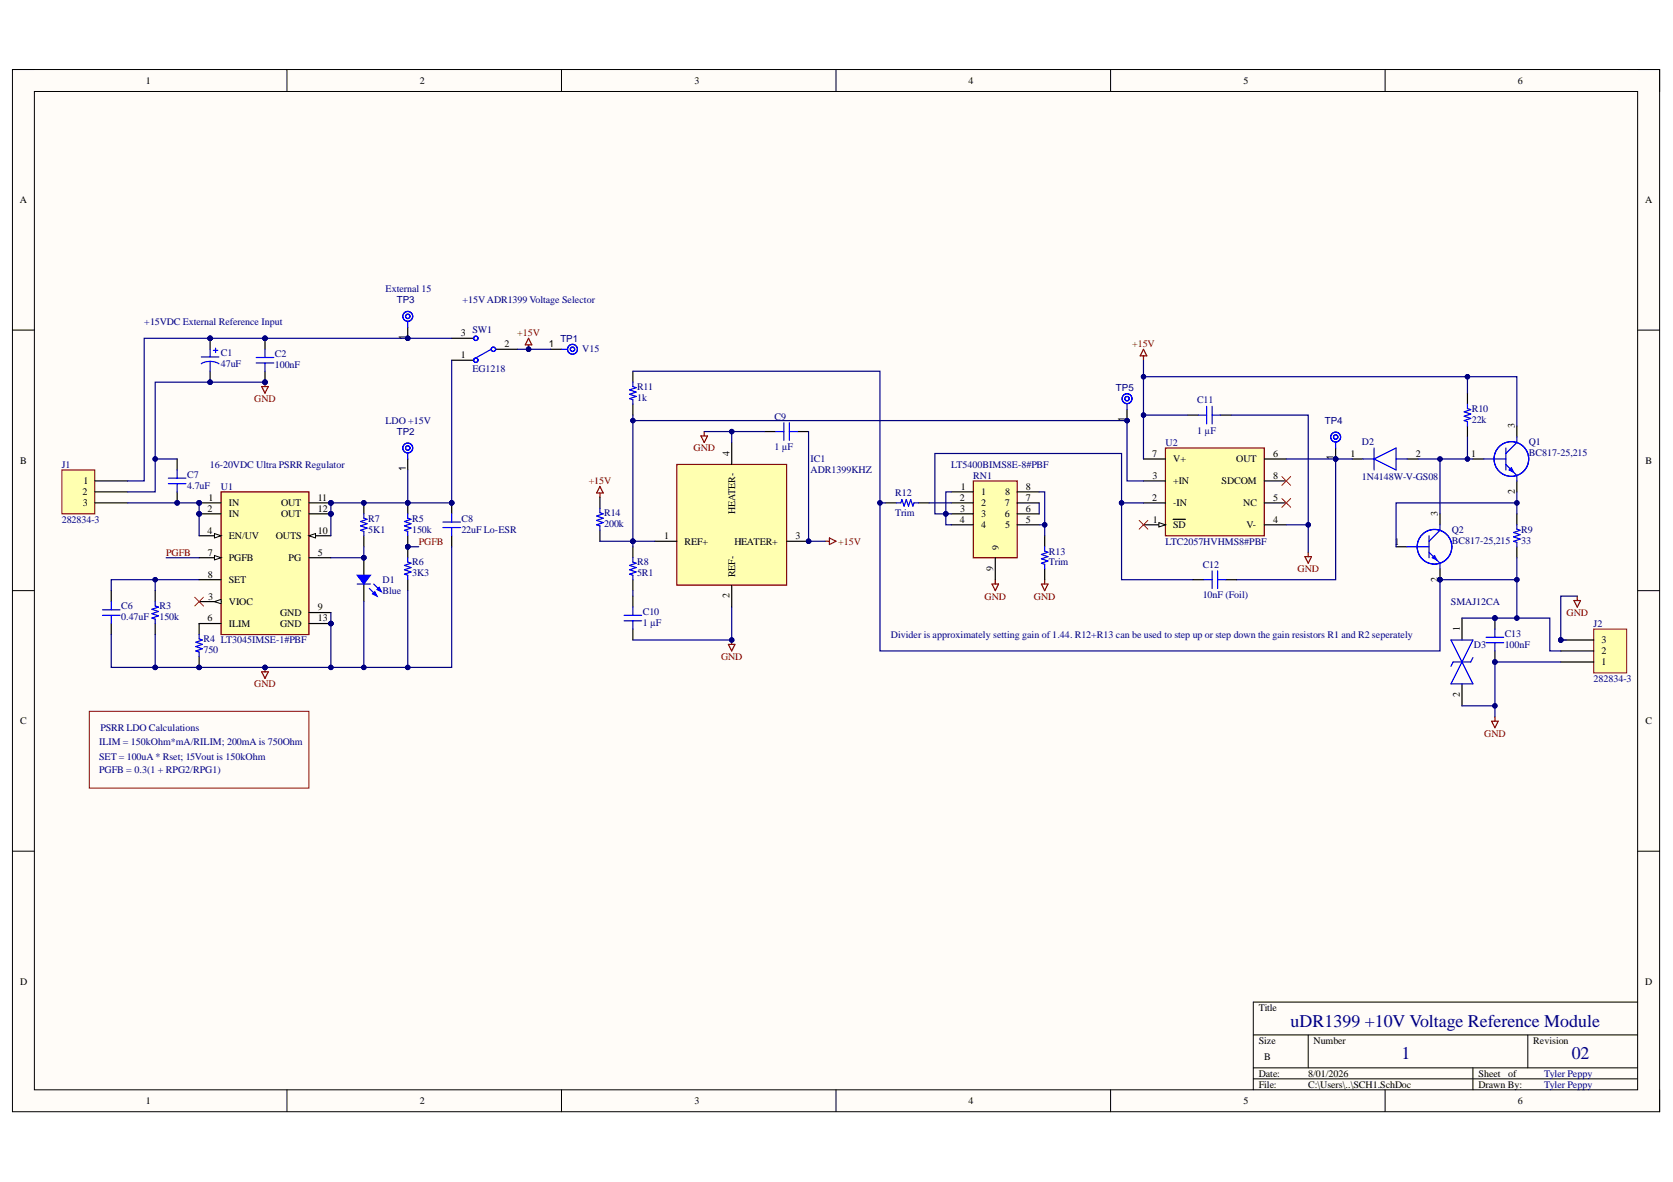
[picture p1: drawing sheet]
<svg xmlns="http://www.w3.org/2000/svg" width="297mm" height="210mm" viewBox="0 0 297 210" stroke-linecap="round" stroke-linejoin="round" font-family="sans-serif">
<defs><g id="words">
<g font-size="3.2" fill="#000080">
<text x="229.2" y="182.3">uDR1399 +10V Voltage Reference Module</text>
<text x="248.8" y="188">1</text>
<text x="279" y="188">02</text>
</g>
<g font-size="1.8">
<text x="25.9" y="14.9">1</text>
<text x="74.5" y="14.9">2</text>
<text x="123.3" y="14.9">3</text>
<text x="172" y="14.9">4</text>
<text x="220.8" y="14.9">5</text>
<text x="269.5" y="14.9">6</text>
<text x="3.5" y="36.1">A</text>
<text x="292.1" y="36.1">A</text>
<text x="81.8" y="59.7">3</text>
<text x="81.8" y="63.6">1</text>
<text x="89.5" y="61.6">2</text>
<text x="268.9" y="76.1" transform="rotate(-90 268.9 76.1)">3</text>
<text x="3.6" y="82.4">B</text>
<text x="129.5" y="80.9" transform="rotate(-90 129.5 80.9)">4</text>
<text x="204.6" y="81.1">7</text>
<text x="208.3" y="82.1">V+</text>
<text x="219.5" y="82.1">OUT</text>
<text x="226" y="81.1">6</text>
<text x="239.8" y="81.1">1</text>
<text x="251.4" y="81.1">2</text>
<text x="261.2" y="81.1">1</text>
<text x="292.2" y="82.4">B</text>
<text x="14.6" y="87.9">2</text>
<text x="14.7" y="89.9">3</text>
<text x="14.8" y="86">1</text>
<text x="37" y="88.9">1</text>
<text x="40.6" y="89.9">IN</text>
<text x="49.9" y="89.9">OUT</text>
<text x="56.4" y="88.9">11</text>
<text x="170.4" y="88.9">2</text>
<text x="170.6" y="87">1</text>
<text x="174.2" y="87.9">1</text>
<text x="174.2" y="89.9">2</text>
<text x="178.4" y="89.9">7</text>
<text x="178.5" y="87.9">8</text>
<text x="182.1" y="87">8</text>
<text x="182.1" y="88.9">7</text>
<text x="204.6" y="88.9">2</text>
<text x="204.6" y="85">3</text>
<text x="208.3" y="86">+IN</text>
<text x="208.3" y="89.9">-IN</text>
<text x="216.9" y="86">SDCOM</text>
<text x="220.7" y="89.9">NC</text>
<text x="226" y="88.9">5</text>
<text x="226" y="85">8</text>
<text x="268.9" y="87.8" transform="rotate(-90 268.9 87.8)">2</text>
<text x="36.9" y="90.9">2</text>
<text x="36.9" y="94.8">4</text>
<text x="40.6" y="91.8">IN</text>
<text x="40.6" y="95.7">EN/UV</text>
<text x="49" y="95.7">OUTS</text>
<text x="49.9" y="91.8">OUT</text>
<text x="56.4" y="90.9">12</text>
<text x="56.4" y="94.8">10</text>
<text x="117.9" y="95.7">1</text>
<text x="130.5" y="91.3" transform="rotate(-90 130.5 91.3)">HEATER-</text>
<text x="141.2" y="95.7">3</text>
<text x="170.4" y="92.8">4</text>
<text x="170.5" y="90.9">3</text>
<text x="174.2" y="91.8">3</text>
<text x="174.2" y="93.8">4</text>
<text x="178.4" y="91.8">6</text>
<text x="178.5" y="93.8">5</text>
<text x="182.1" y="90.9">6</text>
<text x="182.1" y="92.8">5</text>
<text x="204.7" y="92.8">1</text>
<text x="208.3" y="93.8">SD</text>
<text x="221.3" y="93.8">V-</text>
<text x="226" y="92.8">4</text>
<text x="255.3" y="91.6" transform="rotate(-90 255.3 91.6)">3</text>
<text x="36.9" y="98.7">7</text>
<text x="40.6" y="99.7">PGFB</text>
<text x="51.2" y="99.7">PG</text>
<text x="56.4" y="98.7">5</text>
<text x="121.5" y="96.7">REF+</text>
<text x="130.4" y="96.7">HEATER+</text>
<text x="176.3" y="101.4" transform="rotate(-90 176.3 101.4)">9</text>
<text x="177.3" y="97.7" transform="rotate(-90 177.3 97.7)">9</text>
<text x="247.6" y="96.7">1</text>
<text x="36.9" y="102.6">8</text>
<text x="36.9" y="106.5">3</text>
<text x="40.6" y="103.5">SET</text>
<text x="40.6" y="107.4">VIOC</text>
<text x="129.5" y="106.3" transform="rotate(-90 129.5 106.3)">2</text>
<text x="130.5" y="102.5" transform="rotate(-90 130.5 102.5)">REF-</text>
<text x="255.3" y="103.3" transform="rotate(-90 255.3 103.3)">2</text>
<text x="36.9" y="110.4">6</text>
<text x="40.6" y="111.3">ILIM</text>
<text x="49.7" y="109.4">GND</text>
<text x="49.7" y="111.3">GND</text>
<text x="56.4" y="108.4">9</text>
<text x="56.4" y="110.4">13</text>
<text x="259.2" y="112.1" transform="rotate(-90 259.2 112.1)">1</text>
<text x="284.3" y="118.1">1</text>
<text x="284.3" y="116.2">2</text>
<text x="284.3" y="114.2">3</text>
<text x="259.2" y="123.8" transform="rotate(-90 259.2 123.8)">2</text>
<text x="3.6" y="128.6">C</text>
<text x="292.2" y="128.6">C</text>
<text x="3.6" y="174.9">D</text>
<text x="223.5" y="179.5">Title</text>
<text x="292.1" y="174.9">D</text>
<text x="223.5" y="185.4">Size</text>
<text x="233.2" y="185.4">Number</text>
<text x="272.2" y="185.4">Revision</text>
<text x="223.5" y="191.2">Date:</text>
<text x="224.5" y="188.3">B</text>
<text x="232.2" y="191.2">8/01/2026</text>
<text x="262.5" y="191.2">Sheet</text>
<text x="267.7" y="191.2">of</text>
<text x="25.9" y="196.1">1</text>
<text x="74.5" y="196.1">2</text>
<text x="123.3" y="196.1">3</text>
<text x="172" y="196.1">4</text>
<text x="220.8" y="196.1">5</text>
<text x="223.5" y="193.2">File:</text>
<text x="232.2" y="193.2">C:\Users\..\SCH1.SchDoc</text>
<text x="262.5" y="193.2">Drawn By:</text>
<text x="269.5" y="196.1">6</text>
</g>
<g font-size="1.8" fill="#000080">
<text x="68.5" y="51.9">External 15</text>
<text x="82.1" y="53.9">+15VADR1399 Voltage Selector</text>
<text x="25.6" y="57.8">+15VDC External Reference Input</text>
<text x="83.9" y="59.1">SW1</text>
<text x="39.2" y="63.2">C1</text>
<text x="39.2" y="65.2">47uF</text>
<text x="48.8" y="65.4">100nF</text>
<text x="48.8" y="63.4">C2</text>
<text x="103.4" y="62.4">V15</text>
<text x="83.9" y="66.1">EG1218</text>
<text x="113.1" y="71.2">1k</text>
<text x="113.1" y="69.3">R11</text>
<text x="212.6" y="71.6">C11</text>
<text x="68.5" y="75.3">LDO +15V</text>
<text x="137.5" y="74.5">C9</text>
<text x="212.6" y="77">1 µF</text>
<text x="261.3" y="75.1">22k</text>
<text x="261.3" y="73.1">R10</text>
<text x="11" y="83.1">J1</text>
<text x="37.3" y="83.1">16-20VDC Ultra PSRR Regulator</text>
<text x="137.5" y="80">1 µF</text>
<text x="143.9" y="82.1">IC1</text>
<text x="168.9" y="83.1">LT5400BIMS8E-8#PBF</text>
<text x="206.9" y="79.2">U2</text>
<text x="241.8" y="79">D2</text>
<text x="271.4" y="79">Q1</text>
<text x="271.4" y="80.9">BC817-25,215</text>
<text x="33.2" y="86.8">4.7uF</text>
<text x="33.2" y="84.8">C7</text>
<text x="39.2" y="87">U1</text>
<text x="143.9" y="84.1">ADR1399KHZ</text>
<text x="158.9" y="88.2">R12</text>
<text x="172.8" y="85">RN1</text>
<text x="241.8" y="85.2">1N4148W-V-GS08</text>
<text x="11" y="92.8">282834-3</text>
<text x="65.4" y="94.6">5K1</text>
<text x="65.4" y="92.6">R7</text>
<text x="73.2" y="94.6">150k</text>
<text x="73.2" y="92.6">R5</text>
<text x="81.9" y="94.6">22uF Lo-ESR</text>
<text x="81.9" y="92.6">C8</text>
<text x="107.3" y="93.6">200k</text>
<text x="107.3" y="91.7">R14</text>
<text x="158.9" y="91.7">Trim</text>
<text x="257.8" y="94.6">Q2</text>
<text x="270.1" y="94.6">R9</text>
<text x="73.2" y="100.4">R6</text>
<text x="113.1" y="100.4">R8</text>
<text x="186.2" y="100.4">Trim</text>
<text x="186.2" y="98.5">R13</text>
<text x="206.9" y="96.7">LTC2057HVHMS8#PBF</text>
<text x="213.5" y="100.8">C12</text>
<text x="257.8" y="96.5">BC817-25,215</text>
<text x="270.1" y="96.5">33</text>
<text x="67.9" y="103.5">D1</text>
<text x="67.9" y="105.5">Blue</text>
<text x="73.2" y="102.4">3K3</text>
<text x="113.1" y="102.4">5R1</text>
<text x="213.5" y="106.3">10nF (Foil)</text>
<text x="257.6" y="107.4">SMAJ12CA</text>
<text x="21.5" y="110.1">0.47uF</text>
<text x="21.5" y="108.2">C6</text>
<text x="28.3" y="110.1">150k</text>
<text x="28.3" y="108.2">R3</text>
<text x="114.1" y="111.1">1 µF</text>
<text x="114.1" y="109.2">C10</text>
<text x="158.2" y="113.3">Divider is approximately setting gain of 1.44. R12+R13 can be used to step up or step down the gain resistors R1 and R2 seperately</text>
<text x="267.2" y="113.1">C13</text>
<text x="282.9" y="111.3">J2</text>
<text x="36.1" y="116">750</text>
<text x="36.1" y="114.1">R4 LT3045IMSE-1#PBF</text>
<text x="261.7" y="115">D3</text>
<text x="267.2" y="115">100nF</text>
<text x="282.9" y="121.1">282834-3</text>
<text x="17.8" y="129.8">PSRR LDO Calculations</text>
<text x="17.6" y="134.9">SET = 100uA * Rset; 15Vout is 150kOhm</text>
<text x="17.6" y="132.4">ILIM = 150kOhm*mA/RILIM; 200mA is 750Ohm</text>
<text x="17.6" y="137.2">PGFB = 0.3(1 + RPG2/RPG1)</text>
<text x="274.2" y="191.2">Tyler Peppy</text>
<text x="274.2" y="193.2">Tyler Peppy</text>
</g>
<g font-size="1.8" fill="#800000">
<text x="91.8" y="59.7">+15V</text>
<text x="201" y="61.6">+15V</text>
<text x="45.2" y="71.4">GND</text>
<text x="123.1" y="80.2">GND</text>
<text x="104.5" y="86">+15V</text>
<text x="29.5" y="98.7">PGFB</text>
<text x="74.4" y="96.7">PGFB</text>
<text x="148.8" y="96.7">+15V</text>
<text x="230.4" y="101.6">GND</text>
<text x="174.8" y="106.5">GND</text>
<text x="183.6" y="106.5">GND</text>
<text x="278.2" y="109.4">GND</text>
<text x="128" y="117.2">GND</text>
<text x="45.2" y="122">GND</text>
<text x="263.5" y="130.8">GND</text>
</g>
<g font-size="1.7" fill="#000080">
<text x="70.5" y="53.9">TP3</text>
<text x="99.5" y="60.8">TP1</text>
<text x="198.1" y="69.5">TP5</text>
<text x="70.5" y="77.2">TP2</text>
<text x="235.2" y="75.3">TP4</text>
</g>
<g font-size="1.7">
<text x="72" y="60.3" transform="rotate(-90 72 60.3)">1</text>
<text x="97.5" y="61.6">1</text>
<text x="199.7" y="75" transform="rotate(-90 199.7 75)">1</text>
<text x="72" y="83.7" transform="rotate(-90 72 83.7)">1</text>
<text x="236.8" y="81.8" transform="rotate(-90 236.8 81.8)">1</text>
</g>
</g></defs>
<path d="M2.2 12.3h292.5v185.1h-292.5z" fill-rule="evenodd" fill="#fffcf8"/>
<path d="M2.2 12.3h292.5v185.1h-292.5z" fill="none" stroke="#000" stroke-width=".18"/>
<path d="M6.1 16.2h284.7v177.3h-284.7z" fill-rule="evenodd" fill="#fffcf8"/>
<g fill="none" stroke="#000" stroke-width=".18">
<path d="M2.2 12.3h3.9M6.1 16.2h284.7v177.3h-284.7zM50.9 12.3v3.9M99.7 12.3v3.9M148.4 12.3v3.9M197.2 12.3v3.9M245.9 12.3v3.9M290.8 12.3h3.9v3.9M2.2 58.6h3.9M290.8 58.6h3.9M2.2 104.9h3.9M290.8 104.9h3.9"/>
<path d="M2.2 151.2h3.9M290.8 151.2h3.9M290.8 178h-68.3v15.5M51 193.5v3.9M99.7 193.5v3.9M148.4 193.5v3.9M197.2 193.5v3.9M222.5 183.8h68.3M222.5 189.6h68.3M222.5 191.6h68.3M232.3 183.8v5.8M245.9 193.5v3.9"/>
<path d="M261.5 189.6v3.9M271.3 183.8v5.8M294.7 193.5v3.9"/>
</g>
<circle cx="37.3" cy="67.9" r=".39" fill="#000080"/>
<circle cx="37.3" cy="67.9" r=".39" fill="none" stroke="#000080" stroke-width=".18"/>
<circle cx="37.3" cy="60.1" r=".39" fill="#000080"/>
<circle cx="37.3" cy="60.1" r=".39" fill="none" stroke="#000080" stroke-width=".18"/>
<path d="M37.3 65.9v2" fill="none" stroke="#000" stroke-width=".21"/>
<circle cx="37.3" cy="67.9" r=".39" fill="#000080"/>
<circle cx="37.3" cy="67.9" r=".39" fill="none" stroke="#000080" stroke-width=".18"/>
<path d="M37.3 60.1v1.9" fill="none" stroke="#000" stroke-width=".21"/>
<circle cx="37.3" cy="60.1" r=".39" fill="#000080"/>
<circle cx="37.3" cy="60.1" r=".39" fill="none" stroke="#000080" stroke-width=".18"/>
<path d="M35.7 64.6a3 3 0 0 1 3.2 0M35.7 63.4h3.2M37.3 62v1.4M37.3 64.2v1.7M37.9 62.2h.8M38.3 61.8v.8" fill="none" stroke="#00f" stroke-width=".21"/>
<circle cx="47" cy="60.1" r=".39" fill="#000080"/>
<circle cx="47" cy="60.1" r=".39" fill="none" stroke="#000080" stroke-width=".18"/>
<circle cx="47" cy="67.9" r=".39" fill="#000080"/>
<circle cx="47" cy="67.9" r=".39" fill="none" stroke="#000080" stroke-width=".18"/>
<path d="M47 60.1v1.9" fill="none" stroke="#000" stroke-width=".21"/>
<circle cx="47" cy="60.1" r=".39" fill="#000080"/>
<circle cx="47" cy="60.1" r=".39" fill="none" stroke="#000080" stroke-width=".18"/>
<path d="M47 65.9v2" fill="none" stroke="#000" stroke-width=".21"/>
<circle cx="47" cy="67.9" r=".39" fill="#000080"/>
<circle cx="47" cy="67.9" r=".39" fill="none" stroke="#000080" stroke-width=".18"/>
<path d="M45.5 64.5h3.1M45.5 63.5h3.1M47 62v1.5M47 64.5v1.4" fill="none" stroke="#00f" stroke-width=".21"/>
<circle cx="35.4" cy="89.3" r=".39" fill="#000080"/>
<circle cx="35.4" cy="89.3" r=".39" fill="none" stroke="#000080" stroke-width=".18"/>
<circle cx="35.4" cy="91.2" r=".39" fill="#000080"/>
<circle cx="35.4" cy="91.2" r=".39" fill="none" stroke="#000080" stroke-width=".18"/>
<circle cx="58.7" cy="89.3" r=".39" fill="#000080"/>
<circle cx="58.7" cy="89.3" r=".39" fill="none" stroke="#000080" stroke-width=".18"/>
<circle cx="58.7" cy="91.2" r=".39" fill="#000080"/>
<circle cx="58.7" cy="91.2" r=".39" fill="none" stroke="#000080" stroke-width=".18"/>
<circle cx="58.7" cy="110.7" r=".39" fill="#000080"/>
<circle cx="58.7" cy="110.7" r=".39" fill="none" stroke="#000080" stroke-width=".18"/>
<path d="M39.3 87.4h15.6v25.3h-15.6z" fill-rule="evenodd" fill="#ffffb0"/>
<path d="M39.3 87.4h15.6v25.3h-15.6z" fill="none" stroke="#800000" stroke-width=".21"/>
<path d="M35.4 89.3h3.9" fill="none" stroke="#000" stroke-width=".21"/>
<circle cx="35.4" cy="89.3" r=".39" fill="#000080"/>
<circle cx="35.4" cy="89.3" r=".39" fill="none" stroke="#000080" stroke-width=".18"/>
<path d="M35.4 91.2h3.9" fill="none" stroke="#000" stroke-width=".21"/>
<circle cx="35.4" cy="91.2" r=".39" fill="#000080"/>
<circle cx="35.4" cy="91.2" r=".39" fill="none" stroke="#000080" stroke-width=".18"/>
<path d="M54.9 89.3h3.8" fill="none" stroke="#000" stroke-width=".21"/>
<circle cx="58.7" cy="89.3" r=".39" fill="#000080"/>
<circle cx="58.7" cy="89.3" r=".39" fill="none" stroke="#000080" stroke-width=".18"/>
<path d="M54.9 91.2h3.8" fill="none" stroke="#000" stroke-width=".21"/>
<circle cx="58.7" cy="91.2" r=".39" fill="#000080"/>
<circle cx="58.7" cy="91.2" r=".39" fill="none" stroke="#000080" stroke-width=".18"/>
<path d="M35.4 95.1h3.9" fill="none" stroke="#000" stroke-width=".21"/>
<path d="M38.1 94.8l1.2 .3-1.2 .4z" fill="#f8fcff"/>
<path d="M38.1 94.8l1.2 .3-1.2 .4z" fill="none" stroke="#000" stroke-width=".18"/>
<path d="M54.9 95.1h3.8M35.4 110.7h3.9" fill="none" stroke="#000" stroke-width=".21"/>
<path d="M54.9 95.1l1.1-.3v.7z" fill="#f8fcff"/>
<path d="M54.9 95.1l1.1-.3v.7z" fill="none" stroke="#000" stroke-width=".18"/>
<path d="M35.4 99h3.9M54.9 99h3.8" fill="none" stroke="#000" stroke-width=".21"/>
<path d="M38.1 98.7l1.2 .3-1.2 .4z" fill="#f8fcff"/>
<path d="M38.1 98.7l1.2 .3-1.2 .4z" fill="none" stroke="#000" stroke-width=".18"/>
<path d="M35.4 102.9h3.9M35.4 106.8h3.9" fill="none" stroke="#000" stroke-width=".21"/>
<path d="M38.1 106.8l1.2-.4v.8z" fill="#f8fcff"/>
<path d="M38.1 106.8l1.2-.4v.8z" fill="none" stroke="#000" stroke-width=".18"/>
<path d="M54.9 108.8h3.8M54.9 110.7h3.8" fill="none" stroke="#000" stroke-width=".21"/>
<circle cx="58.7" cy="110.7" r=".39" fill="#000080"/>
<circle cx="58.7" cy="110.7" r=".39" fill="none" stroke="#000080" stroke-width=".18"/>
<g fill="none" stroke="#00f" stroke-width=".21">
<path d="M87.2 62l-3.1 1.8"/>
<circle cx="84.5" cy="60.1" r=".39"/>
<circle cx="84.5" cy="64" r=".39"/>
<circle cx="87.6" cy="62" r=".39"/>
</g>
<path d="M80.2 64h3.9M80.2 60.1h3.9M88 62h3.9" fill="none" stroke="#000" stroke-width=".21"/>
<path d="M46.5 68.6h1.1l-.6 1.2zM47 67.9v.7" fill="none" stroke="#800000" stroke-width=".21"/>
<circle cx="47" cy="67.9" r=".39" fill="#000080"/>
<circle cx="47" cy="67.9" r=".39" fill="none" stroke="#000080" stroke-width=".18"/>
<path d="M19.8 104.9v1.9M19.8 110.7v2" fill="none" stroke="#000" stroke-width=".21"/>
<path d="M18.2 109.3h3.1M18.2 108.3h3.1M19.8 106.8v1.5M19.8 109.3v1.4" fill="none" stroke="#00f" stroke-width=".21"/>
<path d="M46.5 119.3h1.1l-.6 1.2zM47 118.5v.8" fill="none" stroke="#800000" stroke-width=".21"/>
<circle cx="47" cy="118.5" r=".39" fill="#000080"/>
<circle cx="47" cy="118.5" r=".39" fill="none" stroke="#000080" stroke-width=".18"/>
<path d="M34.6 106.1l1.5 1.5M36.1 106.1l-1.5 1.5" fill="none" stroke="#f00" stroke-width=".18"/>
<path d="M15.9 126.3h39v13.7h-39z" fill="none" stroke="#800000" stroke-width=".18"/>
<circle cx="31.5" cy="89.3" r=".39" fill="#000080"/>
<circle cx="31.5" cy="89.3" r=".39" fill="none" stroke="#000080" stroke-width=".18"/>
<path d="M31.5 81.5v2M31.5 87.4v1.9" fill="none" stroke="#000" stroke-width=".21"/>
<circle cx="31.5" cy="89.3" r=".39" fill="#000080"/>
<circle cx="31.5" cy="89.3" r=".39" fill="none" stroke="#000080" stroke-width=".18"/>
<path d="M29.9 85.9h3.1M29.9 84.9h3.1M31.5 83.5v1.4M31.5 85.9v1.5" fill="none" stroke="#00f" stroke-width=".21"/>
<circle cx="80.2" cy="89.3" r=".39" fill="#000080"/>
<circle cx="80.2" cy="89.3" r=".39" fill="none" stroke="#000080" stroke-width=".18"/>
<path d="M80.2 89.3v1.9" fill="none" stroke="#000" stroke-width=".21"/>
<circle cx="80.2" cy="89.3" r=".39" fill="#000080"/>
<circle cx="80.2" cy="89.3" r=".39" fill="none" stroke="#000080" stroke-width=".18"/>
<path d="M80.2 95.1v2" fill="none" stroke="#000" stroke-width=".21"/>
<path d="M78.6 93.7h3.2M78.6 92.7h3.2M80.2 91.2v1.5M80.2 93.7v1.4" fill="none" stroke="#00f" stroke-width=".21"/>
<circle cx="64.6" cy="99" r=".39" fill="#000080"/>
<circle cx="64.6" cy="99" r=".39" fill="none" stroke="#000080" stroke-width=".18"/>
<path d="M64.6 99v3.2M64.6 103.7v3.1" fill="none" stroke="#000" stroke-width=".21"/>
<circle cx="64.6" cy="99" r=".39" fill="#000080"/>
<circle cx="64.6" cy="99" r=".39" fill="none" stroke="#000080" stroke-width=".18"/>
<path d="M63.4 103.7h2.4" fill="none" stroke="#00f" stroke-width=".21"/>
<path d="M63.4 102.2h2.4l-1.2 1.5z" fill="#00f"/>
<path d="M63.4 102.2h2.4l-1.2 1.5zM66.4 103.7l.9 1" fill="none" stroke="#00f" stroke-width=".21"/>
<path d="M66.9 104.7l.4-.4 .4 .8z" fill="#00f"/>
<path d="M65.6 104.5l1.1 1.2M66.9 104.7l.4-.4 .4 .8z" fill="none" stroke="#00f" stroke-width=".21"/>
<path d="M66.2 105.5l.3-.4 .4 .8z" fill="#00f"/>
<path d="M66.2 105.5l.3-.4 .4 .8z" fill="none" stroke="#00f" stroke-width=".21"/>
<path d="M93.8 60.1l.6 1.1h-1.1zM93.8 61.2v.8" fill="none" stroke="#800000" stroke-width=".21"/>
<circle cx="93.8" cy="62" r=".39" fill="#000080"/>
<circle cx="93.8" cy="62" r=".39" fill="none" stroke="#000080" stroke-width=".18"/>
<path d="M97.7 62h2M72.4 81.5v2" fill="none" stroke="#000" stroke-width=".21"/>
<g fill="none" stroke="#00f" stroke-width=".21">
<path d="M99.7 62h1M72.4 80.5v1"/>
<circle cx="72.4" cy="79.6" r=".39"/>
<circle cx="72.4" cy="79.6" r=".88"/>
<circle cx="101.6" cy="62" r=".39"/>
<circle cx="101.6" cy="62" r=".88"/>
</g>
<circle cx="72.4" cy="60.1" r=".39" fill="#000080"/>
<circle cx="72.4" cy="60.1" r=".39" fill="none" stroke="#000080" stroke-width=".18"/>
<path d="M72.4 58.1v2" fill="none" stroke="#000" stroke-width=".21"/>
<circle cx="72.4" cy="60.1" r=".39" fill="#000080"/>
<circle cx="72.4" cy="60.1" r=".39" fill="none" stroke="#000080" stroke-width=".18"/>
<g fill="none" stroke="#00f" stroke-width=".21">
<path d="M72.4 57.2v.9"/>
<circle cx="72.4" cy="56.2" r=".39"/>
<circle cx="72.4" cy="56.2" r=".88"/>
</g>
<path d="M206.9 79.6h17.6v15.5h-17.6z" fill-rule="evenodd" fill="#ffffb0"/>
<path d="M206.9 79.6h17.6v15.5h-17.6z" fill="none" stroke="#800000" stroke-width=".21"/>
<path d="M203 93.2h3.9" fill="none" stroke="#000" stroke-width=".21"/>
<path d="M205.8 92.8l1.1 .4-1.1 .4z" fill="#f8fcff"/>
<path d="M205.8 92.8l1.1 .4-1.1 .4z" fill="none" stroke="#000" stroke-width=".18"/>
<g fill="none" stroke="#000" stroke-width=".21">
<path d="M135.8 76.6h1.9M141.6 76.6h2M210.8 73.7h2M216.7 73.7h1.9M203 85.4h3.9M203 89.3h3.9M203 81.5h3.9M208.3 92.2h2.2M224.5 85.4h3.9M224.5 89.3h3.9M224.5 81.5h3.9M224.5 93.2h3.9"/>
<path d="M112.4 105.9v1.9M112.4 111.7v2M211.8 102.9h2M217.7 102.9h1.9"/>
</g>
<g fill="none" stroke="#00f" stroke-width=".21">
<path d="M137.7 76.6h1.5M139.2 75.1v3.1M140.1 76.6h1.5M140.1 75.1v3.1M212.8 73.7h1.4M214.2 72.2v3.1M215.2 73.7h1.5M215.2 72.2v3.1M110.8 109.3h3.1M110.8 110.2h3.1M112.4 107.8v1.5M112.4 110.2v1.5"/>
<path d="M213.8 102.9h1.4M215.2 101.4v3.1M216.2 102.9h1.5M216.2 101.4v3.1"/>
</g>
<path d="M202.3 92.4l1.5 1.6M203.8 92.4l-1.5 1.6M227.6 84.6l1.6 1.6M227.6 88.5l1.6 1.6M229.2 84.6l-1.6 1.6M229.2 88.5l-1.6 1.6" fill="none" stroke="#f00" stroke-width=".18"/>
<path d="M203 62l.6 1.2h-1.2zM203 63.2v.8M231.7 98.9h1.2l-.6 1.1zM232.3 98.1v.8M264.8 128.1h1.2l-.6 1.1zM265.4 127.3v.8" fill="none" stroke="#800000" stroke-width=".21"/>
<circle cx="265.4" cy="117.6" r=".39" fill="#000080"/>
<circle cx="265.4" cy="117.6" r=".39" fill="none" stroke="#000080" stroke-width=".18"/>
<circle cx="265.4" cy="109.8" r=".39" fill="#000080"/>
<circle cx="265.4" cy="109.8" r=".39" fill="none" stroke="#000080" stroke-width=".18"/>
<path d="M265.4 115.6v2" fill="none" stroke="#000" stroke-width=".21"/>
<circle cx="265.4" cy="117.6" r=".39" fill="#000080"/>
<circle cx="265.4" cy="117.6" r=".39" fill="none" stroke="#000080" stroke-width=".18"/>
<path d="M265.4 109.8v1.9" fill="none" stroke="#000" stroke-width=".21"/>
<circle cx="265.4" cy="109.8" r=".39" fill="#000080"/>
<circle cx="265.4" cy="109.8" r=".39" fill="none" stroke="#000080" stroke-width=".18"/>
<path d="M263.9 113.2h3.1M263.9 114.1h3.1M265.4 111.7v1.5M265.4 114.1v1.5" fill="none" stroke="#00f" stroke-width=".21"/>
<path d="M124.5 77.4h1.1l-.6 1.2zM125 76.6v.8M146.5 96.1h.8M147.3 95.5l1.1 .6-1.1 .6zM129.3 114.4h1.2l-.6 1.2zM129.9 113.7v.7" fill="none" stroke="#800000" stroke-width=".21"/>
<circle cx="129.9" cy="113.7" r=".39" fill="#000080"/>
<circle cx="129.9" cy="113.7" r=".39" fill="none" stroke="#000080" stroke-width=".18"/>
<path d="M106.5 86.4l.6 1.1h-1.2zM106.5 87.5v.8M176.1 103.7h1.2l-.6 1.2zM176.7 102.9v.8M184.9 103.7h1.2l-.6 1.2zM185.5 102.9v.8" fill="none" stroke="#800000" stroke-width=".21"/>
<circle cx="237.1" cy="81.5" r=".39" fill="#000080"/>
<circle cx="237.1" cy="81.5" r=".39" fill="none" stroke="#000080" stroke-width=".18"/>
<path d="M237.1 79.6v1.9" fill="none" stroke="#000" stroke-width=".21"/>
<circle cx="237.1" cy="81.5" r=".39" fill="#000080"/>
<circle cx="237.1" cy="81.5" r=".39" fill="none" stroke="#000080" stroke-width=".18"/>
<g fill="none" stroke="#00f" stroke-width=".21">
<path d="M237.1 78.6v1"/>
<circle cx="237.1" cy="77.6" r=".88"/>
<circle cx="237.1" cy="77.6" r=".39"/>
<circle cx="237.2" cy="77.6" r=".39"/>
</g>
<circle cx="200.1" cy="74.7" r=".39" fill="#000080"/>
<circle cx="200.1" cy="74.7" r=".39" fill="none" stroke="#000080" stroke-width=".18"/>
<path d="M200.1 72.7v2" fill="none" stroke="#000" stroke-width=".21"/>
<circle cx="200.1" cy="74.7" r=".39" fill="#000080"/>
<circle cx="200.1" cy="74.7" r=".39" fill="none" stroke="#000080" stroke-width=".18"/>
<g fill="none" stroke="#00f" stroke-width=".21">
<path d="M200.1 71.8v.9M27.6 106.8v.8l.5 .2-1.1 .4 1.1 .4-1.1 .4 1.1 .4-1.1 .4 .6 .2v.7"/>
<circle cx="200.1" cy="70.8" r=".39"/>
<circle cx="200.1" cy="70.8" r=".88"/>
</g>
<path d="M27.6 104.9v1.9M27.6 110.7v2" fill="none" stroke="#000" stroke-width=".21"/>
<circle cx="35.4" cy="118.5" r=".39" fill="#000080"/>
<circle cx="35.4" cy="118.5" r=".39" fill="none" stroke="#000080" stroke-width=".18"/>
<path d="M35.4 110.7v2M35.4 116.6v1.9" fill="none" stroke="#000" stroke-width=".21"/>
<circle cx="35.4" cy="118.5" r=".39" fill="#000080"/>
<circle cx="35.4" cy="118.5" r=".39" fill="none" stroke="#000080" stroke-width=".18"/>
<path d="M35.4 112.7v.8l.5 .2-1.1 .3 1.1 .4-1.1 .4 1.1 .4-1.1 .4 .6 .2v.8" fill="none" stroke="#00f" stroke-width=".21"/>
<circle cx="64.6" cy="89.3" r=".39" fill="#000080"/>
<circle cx="64.6" cy="89.3" r=".39" fill="none" stroke="#000080" stroke-width=".18"/>
<path d="M64.6 89.3v1.9" fill="none" stroke="#000" stroke-width=".21"/>
<circle cx="64.6" cy="89.3" r=".39" fill="#000080"/>
<circle cx="64.6" cy="89.3" r=".39" fill="none" stroke="#000080" stroke-width=".18"/>
<path d="M64.6 95.1v2" fill="none" stroke="#000" stroke-width=".21"/>
<path d="M64.6 91.2v.8l.6 .2-1.2 .4 1.2 .4-1.2 .4 1.2 .4-1.2 .4 .6 .2v.7" fill="none" stroke="#00f" stroke-width=".21"/>
<circle cx="72.4" cy="89.3" r=".39" fill="#000080"/>
<circle cx="72.4" cy="89.3" r=".39" fill="none" stroke="#000080" stroke-width=".18"/>
<circle cx="72.4" cy="97.1" r=".39" fill="#000080"/>
<circle cx="72.4" cy="97.1" r=".39" fill="none" stroke="#000080" stroke-width=".18"/>
<path d="M72.4 89.3v1.9" fill="none" stroke="#000" stroke-width=".21"/>
<circle cx="72.4" cy="89.3" r=".39" fill="#000080"/>
<circle cx="72.4" cy="89.3" r=".39" fill="none" stroke="#000080" stroke-width=".18"/>
<path d="M72.4 95.1v2" fill="none" stroke="#000" stroke-width=".21"/>
<circle cx="72.4" cy="97.1" r=".39" fill="#000080"/>
<circle cx="72.4" cy="97.1" r=".39" fill="none" stroke="#000080" stroke-width=".18"/>
<path d="M72.4 91.2v.8l.6 .2-1.2 .4 1.2 .4-1.2 .4 1.2 .4-1.2 .4 .6 .2v.7" fill="none" stroke="#00f" stroke-width=".21"/>
<circle cx="72.4" cy="97.1" r=".39" fill="#000080"/>
<circle cx="72.4" cy="97.1" r=".39" fill="none" stroke="#000080" stroke-width=".18"/>
<path d="M72.4 97.1v1.9" fill="none" stroke="#000" stroke-width=".21"/>
<circle cx="72.4" cy="97.1" r=".39" fill="#000080"/>
<circle cx="72.4" cy="97.1" r=".39" fill="none" stroke="#000080" stroke-width=".18"/>
<g fill="none" stroke="#000" stroke-width=".21">
<path d="M112.4 65.9v2M112.4 71.8v1.9M260.5 69.8v2M260.5 75.7v1.9M269.3 75.7v1.9M106.5 88.3v2M106.5 94.2v1.9M112.4 97.1v1.9M157.2 89.3h2M163.1 89.3h1.9M185.5 95.1v2M240.1 81.5h1.9"/>
<path d="M249.8 81.5h2M261.5 81.5h2M269.3 85.4v2M269.3 91.3v1.9M269.3 97.1v1.9M72.4 102.9v2M112.4 102.9v2M185.5 101v1.9"/>
</g>
<g fill="none" stroke="#00f" stroke-width=".21">
<path d="M112.4 67.9v.8l.5 .1-1.1 .4 1.1 .4-1.1 .4 1.1 .4-1.1 .4 .6 .2v.8M244 79.6v3.9M260.5 71.8v.8l.6 .1-1.1 .4 1.1 .4-1.1 .4 1.1 .4-1.1 .4 .5 .2v.8M267.4 79.6v3.9M269.3 77.6v1l-1.9 1.9M72.4 99v.8l.6 .2-1.2 .4 1.2 .4-1.2 .4 1.2 .4-1.2 .4 .6 .2v.7M106.5 90.3v.8l.6 .1-1.2 .4 1.2 .4-1.2 .4 1.2 .4-1.2 .4 .6 .2v.8M112.4 99v.8l.5 .2-1.1 .4 1.1 .4-1.1 .4 1.1 .4-1.1 .4 .6 .2v.7M159.2 89.3h.7l.2-.6 .4 1.2 .4-1.2 .4 1.2 .4-1.2 .4 1.2 .2-.6h.8M185.5 97.1v.8l.6 .2-1.2 .4 1.2 .4-1.2 .3 1.2 .4-1.2 .4 .6 .2v.8M242 81.5h2M244 81.5l3.9-1.9v3.9z"/>
<path d="M247.9 81.5h1.9M263.5 81.5h3.9M267.4 82.5l1.9 1.9v1M268 83.5l.3-.4 .4 .8zM269.3 93.2v.8l.6 .2-1.2 .4 1.2 .4-1.2 .3 1.2 .4-1.2 .4 .6 .2v.8"/>
<circle cx="268.3" cy="81.5" r="3.1"/>
</g>
<circle cx="255.7" cy="102.9" r=".39" fill="#000080"/>
<circle cx="255.7" cy="102.9" r=".39" fill="none" stroke="#000080" stroke-width=".18"/>
<path d="M247.9 97.1h1.9M255.7 101v1.9" fill="none" stroke="#000" stroke-width=".21"/>
<circle cx="255.7" cy="102.9" r=".39" fill="#000080"/>
<circle cx="255.7" cy="102.9" r=".39" fill="none" stroke="#000080" stroke-width=".18"/>
<path d="M255.7 91.3v1.9M259.6 109.8v3.9M259.6 121.4v3.9" fill="none" stroke="#000" stroke-width=".21"/>
<g fill="none" stroke="#00f" stroke-width=".21">
<path d="M249.8 97.1h3.9M253.7 95.1v3.9M253.7 98.1l2 1.9v1M254.3 99l.4-.3 .4 .7zM255.7 93.2v1l-2 1.9M257.6 113.7h3.9l-1.9 3.9zM259.6 117.6l1.9 3.8h-3.9zM261.5 116.8l-.4 .8h-3.1l-.4 .7"/>
<circle cx="254.7" cy="97.1" r="3.1"/>
</g>
<path d="M172.8 85.4h7.8v13.6h-7.8z" fill-rule="evenodd" fill="#ffffb0"/>
<path d="M172.8 85.4h7.8v13.6h-7.8z" fill="none" stroke="#800000" stroke-width=".21"/>
<path d="M168.9 87.4h3.9M168.9 89.3h3.9M168.9 91.2h3.9M168.9 93.2h3.9M176.7 99v3.9M180.6 87.4h3.9M180.6 89.3h3.9M180.6 91.3h3.9M180.6 93.2h3.9" fill="none" stroke="#000" stroke-width=".21"/>
<circle cx="143.6" cy="96.1" r=".39" fill="#000080"/>
<circle cx="143.6" cy="96.1" r=".39" fill="none" stroke="#000080" stroke-width=".18"/>
<path d="M120.2 82.5h19.5v21.4h-19.5z" fill-rule="evenodd" fill="#ffffb0"/>
<path d="M120.2 82.5h19.5v21.4h-19.5z" fill="none" stroke="#800000" stroke-width=".21"/>
<path d="M116.3 96.1h3.9M139.7 96.1h3.9M129.9 103.9v3.9" fill="none" stroke="#000" stroke-width=".21"/>
<circle cx="143.6" cy="96.1" r=".39" fill="#000080"/>
<circle cx="143.6" cy="96.1" r=".39" fill="none" stroke="#000080" stroke-width=".18"/>
<path d="M129.9 78.6v3.9" fill="none" stroke="#000" stroke-width=".21"/>
<path d="M11 83.5h5.8v7.7h-5.8z" fill-rule="evenodd" fill="#ffffb0"/>
<path d="M11 83.5h5.8v7.7h-5.8z" fill="none" stroke="#800000" stroke-width=".18"/>
<path d="M16.8 85.4h5.9M16.8 87.4h5.9M16.8 89.3h5.9" fill="none" stroke="#000" stroke-width=".21"/>
<circle cx="277.1" cy="113.7" r=".39" fill="#000080"/>
<circle cx="277.1" cy="113.7" r=".39" fill="none" stroke="#000080" stroke-width=".18"/>
<path d="M283 111.7h5.8v7.8h-5.8z" fill-rule="evenodd" fill="#ffffb0"/>
<path d="M283 111.7h5.8v7.8h-5.8z" fill="none" stroke="#800000" stroke-width=".18"/>
<path d="M277.1 117.6h5.9M277.1 115.6h5.9M277.1 113.7h5.9" fill="none" stroke="#000" stroke-width=".21"/>
<circle cx="277.1" cy="113.7" r=".39" fill="#000080"/>
<circle cx="277.1" cy="113.7" r=".39" fill="none" stroke="#000080" stroke-width=".18"/>
<path d="M37.3 60.1h9.7" fill="none" stroke="#000080" stroke-width=".21"/>
<circle cx="37.3" cy="60.1" r=".39" fill="#000080"/>
<circle cx="37.3" cy="60.1" r=".39" fill="none" stroke="#000080" stroke-width=".18"/>
<circle cx="47" cy="60.1" r=".39" fill="#000080"/>
<circle cx="47" cy="60.1" r=".39" fill="none" stroke="#000080" stroke-width=".18"/>
<path d="M35.4 89.3v1.9" fill="none" stroke="#000080" stroke-width=".21"/>
<circle cx="35.4" cy="91.2" r=".39" fill="#000080"/>
<circle cx="35.4" cy="91.2" r=".39" fill="none" stroke="#000080" stroke-width=".18"/>
<circle cx="35.4" cy="89.3" r=".39" fill="#000080"/>
<circle cx="35.4" cy="89.3" r=".39" fill="none" stroke="#000080" stroke-width=".18"/>
<path d="M58.7 108.8v1.9" fill="none" stroke="#000080" stroke-width=".21"/>
<circle cx="58.7" cy="110.7" r=".39" fill="#000080"/>
<circle cx="58.7" cy="110.7" r=".39" fill="none" stroke="#000080" stroke-width=".18"/>
<path d="M35.4 91.2v3.9" fill="none" stroke="#000080" stroke-width=".21"/>
<circle cx="35.4" cy="91.2" r=".39" fill="#000080"/>
<circle cx="35.4" cy="91.2" r=".39" fill="none" stroke="#000080" stroke-width=".18"/>
<path d="M35.4 102.9h-7.8v2" fill="none" stroke="#000080" stroke-width=".21"/>
<circle cx="27.6" cy="102.9" r=".39" fill="#000080"/>
<circle cx="27.6" cy="102.9" r=".39" fill="none" stroke="#000080" stroke-width=".18"/>
<path d="M58.7 110.7v7.8h-11.7" fill="none" stroke="#000080" stroke-width=".21"/>
<circle cx="47" cy="118.5" r=".39" fill="#000080"/>
<circle cx="47" cy="118.5" r=".39" fill="none" stroke="#000080" stroke-width=".18"/>
<circle cx="58.7" cy="118.5" r=".39" fill="#000080"/>
<circle cx="58.7" cy="118.5" r=".39" fill="none" stroke="#000080" stroke-width=".18"/>
<circle cx="58.7" cy="110.7" r=".39" fill="#000080"/>
<circle cx="58.7" cy="110.7" r=".39" fill="none" stroke="#000080" stroke-width=".18"/>
<path d="M27.6 118.5h19.4" fill="none" stroke="#000080" stroke-width=".21"/>
<circle cx="47" cy="118.5" r=".39" fill="#000080"/>
<circle cx="47" cy="118.5" r=".39" fill="none" stroke="#000080" stroke-width=".18"/>
<circle cx="35.4" cy="118.5" r=".39" fill="#000080"/>
<circle cx="35.4" cy="118.5" r=".39" fill="none" stroke="#000080" stroke-width=".18"/>
<circle cx="27.6" cy="118.5" r=".39" fill="#000080"/>
<circle cx="27.6" cy="118.5" r=".39" fill="none" stroke="#000080" stroke-width=".18"/>
<path d="M27.6 102.9h-7.8v2" fill="none" stroke="#000080" stroke-width=".21"/>
<circle cx="27.6" cy="102.9" r=".39" fill="#000080"/>
<circle cx="27.6" cy="102.9" r=".39" fill="none" stroke="#000080" stroke-width=".18"/>
<path d="M27.6 112.7v5.8" fill="none" stroke="#000080" stroke-width=".21"/>
<circle cx="27.6" cy="118.5" r=".39" fill="#000080"/>
<circle cx="27.6" cy="118.5" r=".39" fill="none" stroke="#000080" stroke-width=".18"/>
<path d="M19.8 112.7v5.8h7.8" fill="none" stroke="#000080" stroke-width=".21"/>
<circle cx="27.6" cy="118.5" r=".39" fill="#000080"/>
<circle cx="27.6" cy="118.5" r=".39" fill="none" stroke="#000080" stroke-width=".18"/>
<path d="M58.7 89.3v1.9" fill="none" stroke="#000080" stroke-width=".21"/>
<circle cx="58.7" cy="89.3" r=".39" fill="#000080"/>
<circle cx="58.7" cy="89.3" r=".39" fill="none" stroke="#000080" stroke-width=".18"/>
<circle cx="58.7" cy="91.2" r=".39" fill="#000080"/>
<circle cx="58.7" cy="91.2" r=".39" fill="none" stroke="#000080" stroke-width=".18"/>
<path d="M58.7 91.2v3.9" fill="none" stroke="#000080" stroke-width=".21"/>
<circle cx="58.7" cy="91.2" r=".39" fill="#000080"/>
<circle cx="58.7" cy="91.2" r=".39" fill="none" stroke="#000080" stroke-width=".18"/>
<path d="M27.6 81.5h3.9" fill="none" stroke="#000080" stroke-width=".21"/>
<circle cx="27.6" cy="81.5" r=".39" fill="#000080"/>
<circle cx="27.6" cy="81.5" r=".39" fill="none" stroke="#000080" stroke-width=".18"/>
<path d="M80.2 97.1v21.4h-21.5" fill="none" stroke="#000080" stroke-width=".21"/>
<circle cx="72.4" cy="118.5" r=".39" fill="#000080"/>
<circle cx="72.4" cy="118.5" r=".39" fill="none" stroke="#000080" stroke-width=".18"/>
<circle cx="64.6" cy="118.5" r=".39" fill="#000080"/>
<circle cx="64.6" cy="118.5" r=".39" fill="none" stroke="#000080" stroke-width=".18"/>
<circle cx="58.7" cy="118.5" r=".39" fill="#000080"/>
<circle cx="58.7" cy="118.5" r=".39" fill="none" stroke="#000080" stroke-width=".18"/>
<path d="M58.7 89.3h21.5" fill="none" stroke="#000080" stroke-width=".21"/>
<circle cx="58.7" cy="89.3" r=".39" fill="#000080"/>
<circle cx="58.7" cy="89.3" r=".39" fill="none" stroke="#000080" stroke-width=".18"/>
<circle cx="64.6" cy="89.3" r=".39" fill="#000080"/>
<circle cx="64.6" cy="89.3" r=".39" fill="none" stroke="#000080" stroke-width=".18"/>
<circle cx="72.4" cy="89.3" r=".39" fill="#000080"/>
<circle cx="72.4" cy="89.3" r=".39" fill="none" stroke="#000080" stroke-width=".18"/>
<circle cx="80.2" cy="89.3" r=".39" fill="#000080"/>
<circle cx="80.2" cy="89.3" r=".39" fill="none" stroke="#000080" stroke-width=".18"/>
<path d="M29.5 99h5.9M72.4 97.1h1.9" fill="none" stroke="#000080" stroke-width=".21"/>
<circle cx="72.4" cy="97.1" r=".39" fill="#000080"/>
<circle cx="72.4" cy="97.1" r=".39" fill="none" stroke="#000080" stroke-width=".18"/>
<path d="M72.4 104.9v13.6" fill="none" stroke="#000080" stroke-width=".21"/>
<circle cx="72.4" cy="118.5" r=".39" fill="#000080"/>
<circle cx="72.4" cy="118.5" r=".39" fill="none" stroke="#000080" stroke-width=".18"/>
<path d="M64.6 97.1v1.9" fill="none" stroke="#000080" stroke-width=".21"/>
<circle cx="64.6" cy="99" r=".39" fill="#000080"/>
<circle cx="64.6" cy="99" r=".39" fill="none" stroke="#000080" stroke-width=".18"/>
<path d="M58.7 99h5.9" fill="none" stroke="#000080" stroke-width=".21"/>
<circle cx="64.6" cy="99" r=".39" fill="#000080"/>
<circle cx="64.6" cy="99" r=".39" fill="none" stroke="#000080" stroke-width=".18"/>
<path d="M64.6 106.8v11.7" fill="none" stroke="#000080" stroke-width=".21"/>
<circle cx="64.6" cy="118.5" r=".39" fill="#000080"/>
<circle cx="64.6" cy="118.5" r=".39" fill="none" stroke="#000080" stroke-width=".18"/>
<path d="M47 60.1h33.2" fill="none" stroke="#000080" stroke-width=".21"/>
<circle cx="47" cy="60.1" r=".39" fill="#000080"/>
<circle cx="47" cy="60.1" r=".39" fill="none" stroke="#000080" stroke-width=".18"/>
<circle cx="72.4" cy="60.1" r=".39" fill="#000080"/>
<circle cx="72.4" cy="60.1" r=".39" fill="none" stroke="#000080" stroke-width=".18"/>
<path d="M80.2 64v25.3" fill="none" stroke="#000080" stroke-width=".21"/>
<circle cx="80.2" cy="89.3" r=".39" fill="#000080"/>
<circle cx="80.2" cy="89.3" r=".39" fill="none" stroke="#000080" stroke-width=".18"/>
<path d="M91.9 62h1.9" fill="none" stroke="#000080" stroke-width=".21"/>
<circle cx="93.8" cy="62" r=".39" fill="#000080"/>
<circle cx="93.8" cy="62" r=".39" fill="none" stroke="#000080" stroke-width=".18"/>
<path d="M93.8 62h3.9" fill="none" stroke="#000080" stroke-width=".21"/>
<circle cx="93.8" cy="62" r=".39" fill="#000080"/>
<circle cx="93.8" cy="62" r=".39" fill="none" stroke="#000080" stroke-width=".18"/>
<path d="M72.4 83.5v5.8" fill="none" stroke="#000080" stroke-width=".21"/>
<circle cx="72.4" cy="89.3" r=".39" fill="#000080"/>
<circle cx="72.4" cy="89.3" r=".39" fill="none" stroke="#000080" stroke-width=".18"/>
<path d="M135.8 76.6h-5.9v2" fill="none" stroke="#000080" stroke-width=".21"/>
<circle cx="129.9" cy="76.6" r=".39" fill="#000080"/>
<circle cx="129.9" cy="76.6" r=".39" fill="none" stroke="#000080" stroke-width=".18"/>
<path d="M112.4 96.1h3.9" fill="none" stroke="#000080" stroke-width=".21"/>
<circle cx="112.4" cy="96.1" r=".39" fill="#000080"/>
<circle cx="112.4" cy="96.1" r=".39" fill="none" stroke="#000080" stroke-width=".18"/>
<path d="M129.9 107.8v5.9h-17.5" fill="none" stroke="#000080" stroke-width=".21"/>
<circle cx="129.9" cy="113.7" r=".39" fill="#000080"/>
<circle cx="129.9" cy="113.7" r=".39" fill="none" stroke="#000080" stroke-width=".18"/>
<path d="M210.8 73.7h-7.8v7.8" fill="none" stroke="#000080" stroke-width=".21"/>
<circle cx="203" cy="73.7" r=".39" fill="#000080"/>
<circle cx="203" cy="73.7" r=".39" fill="none" stroke="#000080" stroke-width=".18"/>
<path d="M218.6 73.7h13.7v19.5h-3.9" fill="none" stroke="#000080" stroke-width=".21"/>
<circle cx="232.3" cy="93.2" r=".39" fill="#000080"/>
<circle cx="232.3" cy="93.2" r=".39" fill="none" stroke="#000080" stroke-width=".18"/>
<path d="M232.3 93.2v4.9" fill="none" stroke="#000080" stroke-width=".21"/>
<circle cx="232.3" cy="93.2" r=".39" fill="#000080"/>
<circle cx="232.3" cy="93.2" r=".39" fill="none" stroke="#000080" stroke-width=".18"/>
<path d="M228.4 81.5h8.7v21.4h-17.5" fill="none" stroke="#000080" stroke-width=".21"/>
<circle cx="237.1" cy="81.5" r=".39" fill="#000080"/>
<circle cx="237.1" cy="81.5" r=".39" fill="none" stroke="#000080" stroke-width=".18"/>
<path d="M237.1 81.5h3" fill="none" stroke="#000080" stroke-width=".21"/>
<circle cx="237.1" cy="81.5" r=".39" fill="#000080"/>
<circle cx="237.1" cy="81.5" r=".39" fill="none" stroke="#000080" stroke-width=".18"/>
<path d="M251.8 81.5h9.7" fill="none" stroke="#000080" stroke-width=".21"/>
<circle cx="255.7" cy="81.5" r=".39" fill="#000080"/>
<circle cx="255.7" cy="81.5" r=".39" fill="none" stroke="#000080" stroke-width=".18"/>
<circle cx="260.5" cy="81.5" r=".39" fill="#000080"/>
<circle cx="260.5" cy="81.5" r=".39" fill="none" stroke="#000080" stroke-width=".18"/>
<path d="M269.3 87.4v3.9" fill="none" stroke="#000080" stroke-width=".21"/>
<circle cx="269.3" cy="89.3" r=".39" fill="#000080"/>
<circle cx="269.3" cy="89.3" r=".39" fill="none" stroke="#000080" stroke-width=".18"/>
<path d="M255.7 81.5v9.8" fill="none" stroke="#000080" stroke-width=".21"/>
<circle cx="255.7" cy="81.5" r=".39" fill="#000080"/>
<circle cx="255.7" cy="81.5" r=".39" fill="none" stroke="#000080" stroke-width=".18"/>
<path d="M269.3 89.3h-21.4v7.8" fill="none" stroke="#000080" stroke-width=".21"/>
<circle cx="269.3" cy="89.3" r=".39" fill="#000080"/>
<circle cx="269.3" cy="89.3" r=".39" fill="none" stroke="#000080" stroke-width=".18"/>
<path d="M269.3 99v3.9h-13.6" fill="none" stroke="#000080" stroke-width=".21"/>
<circle cx="255.7" cy="102.9" r=".39" fill="#000080"/>
<circle cx="255.7" cy="102.9" r=".39" fill="none" stroke="#000080" stroke-width=".18"/>
<circle cx="269.3" cy="102.9" r=".39" fill="#000080"/>
<circle cx="269.3" cy="102.9" r=".39" fill="none" stroke="#000080" stroke-width=".18"/>
<path d="M203 64v9.7" fill="none" stroke="#000080" stroke-width=".21"/>
<circle cx="203" cy="66.9" r=".39" fill="#000080"/>
<circle cx="203" cy="66.9" r=".39" fill="none" stroke="#000080" stroke-width=".18"/>
<circle cx="203" cy="73.7" r=".39" fill="#000080"/>
<circle cx="203" cy="73.7" r=".39" fill="none" stroke="#000080" stroke-width=".18"/>
<path d="M203 66.9h66.3v8.8" fill="none" stroke="#000080" stroke-width=".21"/>
<circle cx="203" cy="66.9" r=".39" fill="#000080"/>
<circle cx="203" cy="66.9" r=".39" fill="none" stroke="#000080" stroke-width=".18"/>
<circle cx="260.5" cy="66.9" r=".39" fill="#000080"/>
<circle cx="260.5" cy="66.9" r=".39" fill="none" stroke="#000080" stroke-width=".18"/>
<path d="M260.5 66.9v2.9" fill="none" stroke="#000080" stroke-width=".21"/>
<circle cx="260.5" cy="66.9" r=".39" fill="#000080"/>
<circle cx="260.5" cy="66.9" r=".39" fill="none" stroke="#000080" stroke-width=".18"/>
<path d="M260.5 77.6v3.9" fill="none" stroke="#000080" stroke-width=".21"/>
<circle cx="260.5" cy="81.5" r=".39" fill="#000080"/>
<circle cx="260.5" cy="81.5" r=".39" fill="none" stroke="#000080" stroke-width=".18"/>
<path d="M265.4 109.8h3.9" fill="none" stroke="#000080" stroke-width=".21"/>
<circle cx="265.4" cy="109.8" r=".39" fill="#000080"/>
<circle cx="265.4" cy="109.8" r=".39" fill="none" stroke="#000080" stroke-width=".18"/>
<circle cx="269.3" cy="109.8" r=".39" fill="#000080"/>
<circle cx="269.3" cy="109.8" r=".39" fill="none" stroke="#000080" stroke-width=".18"/>
<path d="M125 76.6h4.9" fill="none" stroke="#000080" stroke-width=".21"/>
<circle cx="129.9" cy="76.6" r=".39" fill="#000080"/>
<circle cx="129.9" cy="76.6" r=".39" fill="none" stroke="#000080" stroke-width=".18"/>
<path d="M112.4 65.9h43.8v23.4" fill="none" stroke="#000080" stroke-width=".21"/>
<circle cx="156.2" cy="89.3" r=".39" fill="#000080"/>
<circle cx="156.2" cy="89.3" r=".39" fill="none" stroke="#000080" stroke-width=".18"/>
<path d="M112.4 74.7v21.4" fill="none" stroke="#000080" stroke-width=".21"/>
<circle cx="112.4" cy="96.1" r=".39" fill="#000080"/>
<circle cx="112.4" cy="96.1" r=".39" fill="none" stroke="#000080" stroke-width=".18"/>
<circle cx="112.4" cy="74.7" r=".39" fill="#000080"/>
<circle cx="112.4" cy="74.7" r=".39" fill="none" stroke="#000080" stroke-width=".18"/>
<path d="M112.4 73.7v1h87.7v10.7h2.9" fill="none" stroke="#000080" stroke-width=".21"/>
<circle cx="112.4" cy="74.7" r=".39" fill="#000080"/>
<circle cx="112.4" cy="74.7" r=".39" fill="none" stroke="#000080" stroke-width=".18"/>
<circle cx="200.1" cy="74.7" r=".39" fill="#000080"/>
<circle cx="200.1" cy="74.7" r=".39" fill="none" stroke="#000080" stroke-width=".18"/>
<path d="M184.5 87.4h1v5.8h-1M184.5 89.3v2" fill="none" stroke="#000080" stroke-width=".21"/>
<circle cx="185.5" cy="93.2" r=".39" fill="#000080"/>
<circle cx="185.5" cy="93.2" r=".39" fill="none" stroke="#000080" stroke-width=".18"/>
<path d="M168.9 87.4h-1v5.8h1" fill="none" stroke="#000080" stroke-width=".21"/>
<circle cx="167.9" cy="91.2" r=".39" fill="#000080"/>
<circle cx="167.9" cy="91.2" r=".39" fill="none" stroke="#000080" stroke-width=".18"/>
<path d="M157.2 89.3h-1v26.3h99.5v-12.7" fill="none" stroke="#000080" stroke-width=".21"/>
<circle cx="255.7" cy="102.9" r=".39" fill="#000080"/>
<circle cx="255.7" cy="102.9" r=".39" fill="none" stroke="#000080" stroke-width=".18"/>
<circle cx="156.2" cy="89.3" r=".39" fill="#000080"/>
<circle cx="156.2" cy="89.3" r=".39" fill="none" stroke="#000080" stroke-width=".18"/>
<path d="M165 89.3h3.9M185.5 93.2v1.9" fill="none" stroke="#000080" stroke-width=".21"/>
<circle cx="185.5" cy="93.2" r=".39" fill="#000080"/>
<circle cx="185.5" cy="93.2" r=".39" fill="none" stroke="#000080" stroke-width=".18"/>
<path d="M167.9 91.2h1" fill="none" stroke="#000080" stroke-width=".21"/>
<circle cx="167.9" cy="91.2" r=".39" fill="#000080"/>
<circle cx="167.9" cy="91.2" r=".39" fill="none" stroke="#000080" stroke-width=".18"/>
<path d="M199.1 89.3h3.9" fill="none" stroke="#000080" stroke-width=".21"/>
<circle cx="199.1" cy="89.3" r=".39" fill="#000080"/>
<circle cx="199.1" cy="89.3" r=".39" fill="none" stroke="#000080" stroke-width=".18"/>
<path d="M106.5 96.1h5.9" fill="none" stroke="#000080" stroke-width=".21"/>
<circle cx="112.4" cy="96.1" r=".39" fill="#000080"/>
<circle cx="112.4" cy="96.1" r=".39" fill="none" stroke="#000080" stroke-width=".18"/>
<path d="M167.9 91.3h-1.9v-10.8h33.1v22.4h12.7" fill="none" stroke="#000080" stroke-width=".21"/>
<circle cx="199.1" cy="89.3" r=".39" fill="#000080"/>
<circle cx="199.1" cy="89.3" r=".39" fill="none" stroke="#000080" stroke-width=".18"/>
<circle cx="167.9" cy="91.2" r=".39" fill="#000080"/>
<circle cx="167.9" cy="91.2" r=".39" fill="none" stroke="#000080" stroke-width=".18"/>
<path d="M259.6 109.8h5.8" fill="none" stroke="#000080" stroke-width=".21"/>
<circle cx="265.4" cy="109.8" r=".39" fill="#000080"/>
<circle cx="265.4" cy="109.8" r=".39" fill="none" stroke="#000080" stroke-width=".18"/>
<path d="M259.6 125.3h5.8" fill="none" stroke="#000080" stroke-width=".21"/>
<circle cx="265.4" cy="125.3" r=".39" fill="#000080"/>
<circle cx="265.4" cy="125.3" r=".39" fill="none" stroke="#000080" stroke-width=".18"/>
<path d="M143.6 76.6v19.5h2.9" fill="none" stroke="#000080" stroke-width=".21"/>
<circle cx="143.6" cy="96.1" r=".39" fill="#000080"/>
<circle cx="143.6" cy="96.1" r=".39" fill="none" stroke="#000080" stroke-width=".18"/>
<path d="M112.4 96.1v1" fill="none" stroke="#000080" stroke-width=".21"/>
<circle cx="112.4" cy="96.1" r=".39" fill="#000080"/>
<circle cx="112.4" cy="96.1" r=".39" fill="none" stroke="#000080" stroke-width=".18"/>
<path d="M37.3 60.1h-11.7v25.3h-2.9M112.4 104.9v1" fill="none" stroke="#000080" stroke-width=".21"/>
<circle cx="37.3" cy="60.1" r=".39" fill="#000080"/>
<circle cx="37.3" cy="60.1" r=".39" fill="none" stroke="#000080" stroke-width=".18"/>
<path d="M47 67.9h-19.4v19.5h-4.9" fill="none" stroke="#000080" stroke-width=".21"/>
<circle cx="27.6" cy="81.5" r=".39" fill="#000080"/>
<circle cx="27.6" cy="81.5" r=".39" fill="none" stroke="#000080" stroke-width=".18"/>
<circle cx="37.3" cy="67.9" r=".39" fill="#000080"/>
<circle cx="37.3" cy="67.9" r=".39" fill="none" stroke="#000080" stroke-width=".18"/>
<circle cx="47" cy="67.9" r=".39" fill="#000080"/>
<circle cx="47" cy="67.9" r=".39" fill="none" stroke="#000080" stroke-width=".18"/>
<path d="M22.7 89.3h12.7" fill="none" stroke="#000080" stroke-width=".21"/>
<circle cx="31.5" cy="89.3" r=".39" fill="#000080"/>
<circle cx="31.5" cy="89.3" r=".39" fill="none" stroke="#000080" stroke-width=".18"/>
<circle cx="35.4" cy="89.3" r=".39" fill="#000080"/>
<circle cx="35.4" cy="89.3" r=".39" fill="none" stroke="#000080" stroke-width=".18"/>
<path d="M277.1 117.6h-11.7v9.7" fill="none" stroke="#000080" stroke-width=".21"/>
<circle cx="265.4" cy="125.3" r=".39" fill="#000080"/>
<circle cx="265.4" cy="125.3" r=".39" fill="none" stroke="#000080" stroke-width=".18"/>
<circle cx="265.4" cy="117.6" r=".39" fill="#000080"/>
<circle cx="265.4" cy="117.6" r=".39" fill="none" stroke="#000080" stroke-width=".18"/>
<path d="M269.3 102.9v6.9h5.9v5.8h1.9" fill="none" stroke="#000080" stroke-width=".21"/>
<circle cx="269.3" cy="102.9" r=".39" fill="#000080"/>
<circle cx="269.3" cy="102.9" r=".39" fill="none" stroke="#000080" stroke-width=".18"/>
<circle cx="269.3" cy="109.8" r=".39" fill="#000080"/>
<circle cx="269.3" cy="109.8" r=".39" fill="none" stroke="#000080" stroke-width=".18"/>
<path d="M279.5 106.6h1.1l-.6 1.2zM280 105.9v.7" fill="none" stroke="#800000" stroke-width=".21"/>
<path d="M277.1 113.7h1" fill="none" stroke="#000080" stroke-width=".21"/>
<circle cx="277.1" cy="113.7" r=".39" fill="#000080"/>
<circle cx="277.1" cy="113.7" r=".39" fill="none" stroke="#000080" stroke-width=".18"/>
<path d="M280 105.9h-2.9v7.8" fill="none" stroke="#000080" stroke-width=".21"/>
<circle cx="277.1" cy="113.7" r=".39" fill="#000080"/>
<circle cx="277.1" cy="113.7" r=".39" fill="none" stroke="#000080" stroke-width=".18"/>
<use href="#words"/>
</svg>
